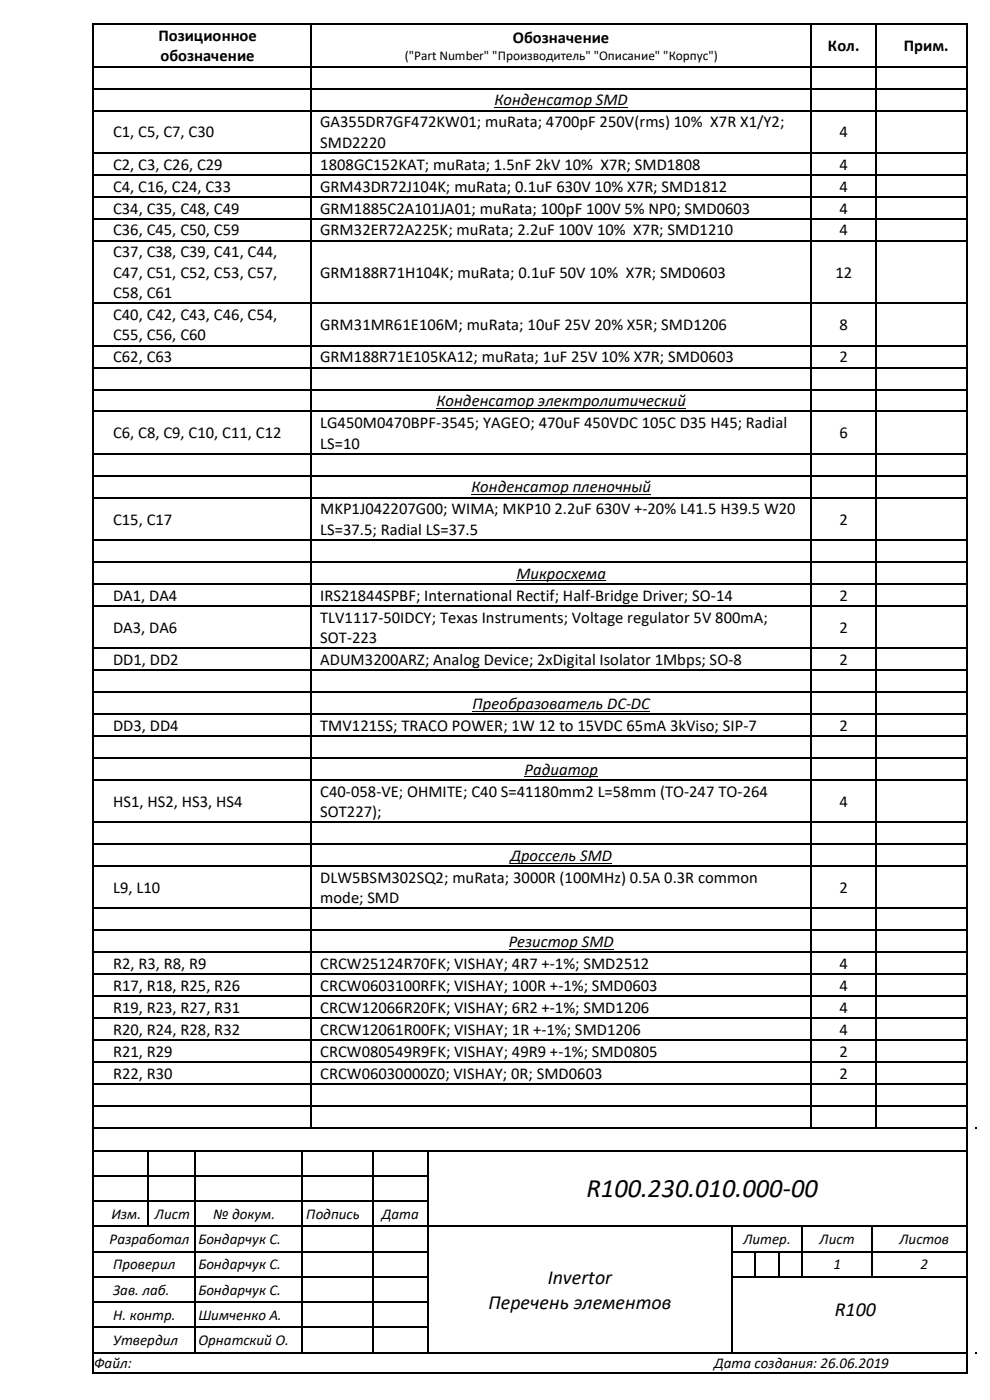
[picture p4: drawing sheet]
<svg xmlns="http://www.w3.org/2000/svg" width="210mm" height="297mm" viewBox="0 0 210 297" stroke-linecap="round" stroke-linejoin="round" font-family="sans-serif">
<defs><g id="words">
<text font-size="5.6" x="124.4" y="254">R100.230.010.000-00</text>
<g font-size="4.2">
<text x="116.2" y="272.5">Invertor</text>
<text x="103.6" y="277.6">Перечень элементов</text>
<text x="177.1" y="279.1">R100</text>
</g>
<g font-size="3.5">
<text x="33.6" y="8.7">Позиционное</text>
<text x="108.8" y="9.2">Обозначение</text>
<text x="175.6" y="10.9">Кол.</text>
<text x="191.7" y="10.9">Прим.</text>
<text x="34" y="13">обозначение</text>
<text x="104.9" y="22.4">Конденсатор SMD</text>
<text x="24" y="29.2">C1, C5, C7, C30</text>
<text x="67.9" y="27">GA355DR7GF472KW01; muRata; 4700pF 250V(rms) 10% X7R X1/Y2;</text>
<text x="178.1" y="29.2">4</text>
<text x="24" y="36">C2, C3, C26, C29</text>
<text x="67.9" y="31.3">SMD2220</text>
<text x="67.9" y="36">1808GC152KAT; muRata; 1.5nF 2kV 10% X7R; SMD1808</text>
<text x="178.1" y="36">4</text>
<text x="24" y="40.6">C4, C16, C24, C33</text>
<text x="67.9" y="40.6">GRM43DR72J104K; muRata; 0.1uF 630V 10% X7R; SMD1812</text>
<text x="178.1" y="40.6">4</text>
<text x="24" y="45.3">C34, C35, C48, C49</text>
<text x="67.9" y="45.3">GRM1885C2A101JA01; muRata; 100pF 100V 5% NP0; SMD0603</text>
<text x="178.1" y="45.3">4</text>
<text x="24" y="50">C36, C45, C50, C59</text>
<text x="67.9" y="50">GRM32ER72A225K; muRata; 2.2uF 100V 10% X7R; SMD1210</text>
<text x="178.1" y="50">4</text>
<text x="24" y="54.6">C37, C38, C39, C41, C44,</text>
<text x="24" y="58.9">C47, C51, C52, C53, C57,</text>
<text x="67.9" y="58.9">GRM188R71H104K; muRata; 0.1uF 50V 10% X7R; SMD0603</text>
<text x="177.2" y="58.9">12</text>
<text x="24" y="63.2">C58, C61</text>
<text x="24" y="67.9">C40, C42, C43, C46, C54,</text>
<text x="67.9" y="70.1">GRM31MR61E106M; muRata; 10uF 25V 20% X5R; SMD1206</text>
<text x="178.1" y="70.1">8</text>
<text x="24" y="72.2">C55, C56, C60</text>
<text x="24" y="76.9">C62, C63</text>
<text x="67.9" y="76.9">GRM188R71E105KA12; muRata; 1uF 25V 10% X7R; SMD0603</text>
<text x="178.1" y="76.9">2</text>
<text x="92.6" y="86.2">Конденсатор электролитический</text>
<text x="24" y="93">C6, C8, C9, C10, C11, C12</text>
<text x="67.9" y="90.8">LG450M0470BPF-3545; YAGEO; 470uF 450VDC 105C D35 H45; Radial</text>
<text x="67.9" y="95.2">LS=10</text>
<text x="178.1" y="93">6</text>
<text x="100" y="104.5">Конденсатор пленочный</text>
<text x="24" y="111.3">C15, C17</text>
<text x="67.9" y="109.1">MKP1J042207G00; WIMA; MKP10 2.2uF 630V +-20% L41.5 H39.5 W20</text>
<text x="67.9" y="113.4">LS=37.5; Radial LS=37.5</text>
<text x="178.1" y="111.3">2</text>
<text x="109.6" y="122.8">Микросхема</text>
<text x="24" y="127.4">DA1, DA4</text>
<text x="67.9" y="127.4">IRS21844SPBF; International Rectif; Half-Bridge Driver; SO-14</text>
<text x="178.1" y="127.4">2</text>
<text x="24" y="134.2">DA3, DA6</text>
<text x="67.9" y="132.1">TLV1117-50IDCY; Texas Instruments; Voltage regulator 5V 800mA;</text>
<text x="67.9" y="136.4">SOT-223</text>
<text x="178.1" y="134.2">2</text>
<text x="24" y="141">DD1, DD2</text>
<text x="67.9" y="141">ADUM3200ARZ; Analog Device; 2xDigital Isolator 1Mbps; SO-8</text>
<text x="178.1" y="141">2</text>
<text x="24" y="155">DD3, DD4</text>
<text x="67.9" y="155">TMV1215S; TRACO POWER; 1W 12 to 15VDC 65mA 3kViso; SIP-7</text>
<text x="100.2" y="150.4">Преобразователь DC-DC</text>
<text x="178.1" y="155">2</text>
<text x="111.3" y="164.3">Радиатор</text>
<text x="24" y="171.2">HS1, HS2, HS3, HS4</text>
<text x="67.9" y="169">C40-058-VE; OHMITE; C40 S=41180mm2 L=58mm (TO-247 TO-264</text>
<text x="67.9" y="173.3">SOT227);</text>
<text x="178.1" y="171.2">4</text>
<text x="108.3" y="182.6">Дроссель SMD</text>
<text x="24" y="189.4">L9, L10</text>
<text x="67.9" y="187.3">DLW5BSM302SQ2; muRata; 3000R (100MHz) 0.5A 0.3R common</text>
<text x="67.9" y="191.6">mode; SMD</text>
<text x="178.1" y="189.4">2</text>
<text x="107.9" y="200.9">Резистор SMD</text>
<text x="24" y="205.6">R2, R3, R8, R9</text>
<text x="67.9" y="205.6">CRCW25124R70FK; VISHAY; 4R7 +-1%; SMD2512</text>
<text x="178.1" y="205.6">4</text>
<text x="24" y="210.2">R17, R18, R25, R26</text>
<text x="24" y="214.9">R19, R23, R27, R31</text>
<text x="67.9" y="210.2">CRCW0603100RFK; VISHAY; 100R +-1%; SMD0603</text>
<text x="67.9" y="214.9">CRCW12066R20FK; VISHAY; 6R2 +-1%; SMD1206</text>
<text x="178.1" y="210.2">4</text>
<text x="178.1" y="214.9">4</text>
<text x="24" y="219.5">R20, R24, R28, R32</text>
<text x="67.9" y="219.5">CRCW12061R00FK; VISHAY; 1R +-1%; SMD1206</text>
<text x="178.1" y="219.5">4</text>
<text x="24" y="224.2">R21, R29</text>
<text x="67.9" y="224.2">CRCW080549R9FK; VISHAY; 49R9 +-1%; SMD0805</text>
<text x="178.1" y="224.2">2</text>
<text x="24" y="228.9">R22, R30</text>
<text x="67.9" y="228.9">CRCW06030000Z0; VISHAY; 0R; SMD0603</text>
<text x="178.1" y="228.9">2</text>
</g>
<g font-size="3.2">
<text x="23.2" y="263.9">Разработал</text>
<text x="23.6" y="258.6">Изм.</text>
<text x="32.9" y="258.6">Лист</text>
<text x="42.1" y="263.9">Бондарчук С.</text>
<text x="45.3" y="258.6">№ докум.</text>
<text x="65" y="258.6">Подпись</text>
<text x="81" y="258.6">Дата</text>
<text x="157.7" y="263.9">Литер.</text>
<text x="173.9" y="263.9">Лист</text>
<text x="190.8" y="263.9">Листов</text>
<text x="24" y="269.3">Проверил</text>
<text x="42.1" y="269.3">Бондарчук С.</text>
<text x="176.8" y="269.3">1</text>
<text x="195.3" y="269.3">2</text>
<text x="24" y="274.7">Зав. лаб.</text>
<text x="42.1" y="274.7">Бондарчук С.</text>
<text x="24" y="280">Н. контр.</text>
<text x="42.1" y="280">Шимченко А.</text>
<text x="24" y="285.4">Утвердил</text>
<text x="42.1" y="285.4">Орнатский О.</text>
<text x="20" y="290.2">Файл:</text>
<text x="151.5" y="290.2">Дата создания: 26.06.2019</text>
</g>
<text font-size="2.8" x="85.9" y="12.8">(&quot;Part Number&quot; &quot;Производитель&quot; &quot;Описание&quot; &quot;Корпус&quot;)</text>
</g></defs>
<g fill="#000">
<path d="M20 5h.3v.3h-.3zM20 14h.3v.3h-.3zM20 18.6h.3v.4h-.3zM65.9 5h.3v.3h-.3zM65.9 14h.3v.3h-.3zM65.9 18.6h.3v.4h-.3zM171.9 5h.4v.3h-.4zM171.9 14h.4v.3h-.4zM171.9 18.6h.4v.4h-.4zM185.8 5h.3v.3h-.3zM185.8 14h.3v.3h-.3zM185.8 18.6h.3v.4h-.3z"/>
<path d="M20 23.3h.3v.3h-.3zM20 32.3h.3v.3h-.3zM20 36.9h.3v.4h-.3zM65.9 23.3h.3v.3h-.3zM65.9 32.3h.3v.3h-.3zM65.9 36.9h.3v.4h-.3zM171.9 23.3h.4v.3h-.4zM171.9 32.3h.4v.3h-.4zM171.9 36.9h.4v.4h-.4zM185.8 23.3h.3v.3h-.3zM185.8 32.3h.3v.3h-.3zM185.8 36.9h.3v.4h-.3z"/>
<path d="M20 41.6h.3v.3h-.3zM20 46.2h.3v.4h-.3zM20 50.9h.3v.3h-.3zM65.9 41.6h.3v.3h-.3zM65.9 46.2h.3v.4h-.3zM65.9 50.9h.3v.3h-.3zM171.9 41.6h.4v.3h-.4zM171.9 46.2h.4v.4h-.4zM171.9 50.9h.4v.3h-.4zM185.8 41.6h.3v.3h-.3zM185.8 46.2h.3v.4h-.3zM185.8 50.9h.3v.3h-.3z"/>
<path d="M20 64.2h.3v.3h-.3zM20 73.2h.3v.3h-.3zM20 77.8h.3v.3h-.3zM65.9 64.2h.3v.3h-.3zM65.9 73.2h.3v.3h-.3zM65.9 77.8h.3v.3h-.3zM171.9 64.2h.4v.3h-.4zM171.9 73.2h.4v.3h-.4zM171.9 77.8h.4v.3h-.4zM185.8 64.2h.3v.3h-.3zM185.8 73.2h.3v.3h-.3zM185.8 77.8h.3v.3h-.3z"/>
<path d="M20 82.5h.3v.3h-.3zM20 87.1h.3v.4h-.3zM20 96.1h.3v.3h-.3zM65.9 82.5h.3v.3h-.3zM65.9 87.1h.3v.4h-.3zM65.9 96.1h.3v.3h-.3zM171.9 82.5h.4v.3h-.4zM171.9 87.1h.4v.4h-.4zM171.9 96.1h.4v.3h-.4zM185.8 82.5h.3v.3h-.3zM185.8 87.1h.3v.4h-.3zM185.8 96.1h.3v.3h-.3z"/>
<path d="M20 100.8h.3v.3h-.3zM20 105.4h.3v.3h-.3zM20 114.3h.3v.4h-.3zM20 119h.3v.3h-.3zM65.9 100.8h.3v.3h-.3zM65.9 105.4h.3v.3h-.3zM65.9 114.3h.3v.4h-.3zM65.9 119h.3v.3h-.3zM171.9 100.8h.4v.3h-.4zM171.9 105.4h.4v.3h-.4zM171.9 114.3h.4v.4h-.4zM171.9 119h.4v.3h-.4z"/>
<path d="M185.8 100.8h.3v.3h-.3zM185.8 105.4h.3v.3h-.3zM185.8 114.3h.3v.4h-.3zM185.8 119h.3v.3h-.3zM20 123.7h.3v.3h-.3zM20 128.4h.3v.3h-.3zM20 137.3h.3v.3h-.3zM65.9 123.7h.3v.3h-.3zM65.9 128.4h.3v.3h-.3zM65.9 137.3h.3v.3h-.3zM171.9 123.7h.4v.3h-.4zM171.9 128.4h.4v.3h-.4z"/>
<path d="M171.9 137.3h.4v.3h-.4zM185.8 123.7h.3v.3h-.3zM185.8 128.4h.3v.3h-.3zM185.8 137.3h.3v.3h-.3zM20 141.9h.3v.4h-.3zM20 146.6h.3v.3h-.3zM20 151.3h.3v.3h-.3zM20 156h.3v.3h-.3zM65.9 141.9h.3v.4h-.3zM65.9 146.6h.3v.3h-.3zM65.9 151.3h.3v.3h-.3zM65.9 156h.3v.3h-.3z"/>
<path d="M171.9 141.9h.4v.4h-.4zM171.9 146.6h.4v.3h-.4zM171.9 151.3h.4v.3h-.4zM171.9 156h.4v.3h-.4zM185.8 141.9h.3v.4h-.3zM185.8 146.6h.3v.3h-.3zM185.8 151.3h.3v.3h-.3zM185.8 156h.3v.3h-.3zM20 160.6h.3v.4h-.3zM20 165.3h.3v.3h-.3zM20 174.2h.3v.4h-.3zM20 178.9h.3v.3h-.3z"/>
<path d="M65.9 160.6h.3v.4h-.3zM65.9 165.3h.3v.3h-.3zM65.9 174.2h.3v.4h-.3zM65.9 178.9h.3v.3h-.3zM171.9 160.6h.4v.4h-.4zM171.9 165.3h.4v.3h-.4zM171.9 174.2h.4v.4h-.4zM171.9 178.9h.4v.3h-.4zM185.8 160.6h.3v.4h-.3zM185.8 165.3h.3v.3h-.3zM185.8 174.2h.3v.4h-.3zM185.8 178.9h.3v.3h-.3z"/>
<path d="M20 183.6h.3v.3h-.3zM20 192.5h.3v.3h-.3zM20 197.1h.3v.4h-.3zM65.9 183.6h.3v.3h-.3zM65.9 192.5h.3v.3h-.3zM65.9 197.1h.3v.4h-.3zM171.9 183.6h.4v.3h-.4zM171.9 192.5h.4v.3h-.4zM171.9 197.1h.4v.4h-.4zM185.8 183.6h.3v.3h-.3zM185.8 192.5h.3v.3h-.3zM185.8 197.1h.3v.4h-.3z"/>
<path d="M20 201.8h.3v.4h-.3zM20 206.5h.3v.3h-.3zM20 211.2h.3v.3h-.3zM20 215.8h.3v.4h-.3zM65.9 201.8h.3v.4h-.3zM65.9 206.5h.3v.3h-.3zM65.9 211.2h.3v.3h-.3zM65.9 215.8h.3v.4h-.3zM171.9 201.8h.4v.4h-.4zM171.9 206.5h.4v.3h-.4zM171.9 211.2h.4v.3h-.4zM171.9 215.8h.4v.4h-.4z"/>
<path d="M185.8 201.8h.3v.4h-.3zM185.8 206.5h.3v.3h-.3zM185.8 211.2h.3v.3h-.3zM185.8 215.8h.3v.4h-.3zM20 220.5h.3v.3h-.3zM20 225.1h.3v.4h-.3zM20 229.8h.3v.3h-.3zM20 234.4h.3v.4h-.3zM20 239.1h.3v.3h-.3zM65.9 220.5h.3v.3h-.3zM65.9 225.1h.3v.4h-.3zM65.9 229.8h.3v.3h-.3z"/>
<path d="M65.9 234.4h.3v.4h-.3zM65.9 239.1h.3v.3h-.3zM171.9 220.5h.4v.3h-.4zM171.9 225.1h.4v.4h-.4zM171.9 229.8h.4v.3h-.4zM171.9 234.4h.4v.4h-.4zM171.9 239.1h.4v.3h-.4zM185.8 220.5h.3v.3h-.3zM185.8 225.1h.3v.4h-.3zM185.8 229.8h.3v.3h-.3zM185.8 234.4h.3v.4h-.3zM185.8 239.1h.3v.3h-.3z"/>
<path d="M206.9 239.1h.4v.3h-.4zM20 243.9h.3v.4h-.3zM20 249.3h.3v.3h-.3zM20 254.6h.3v.4h-.3zM31.2 243.9h.4v.4h-.4zM31.2 249.3h.4v.3h-.4zM31.2 254.6h.4v.4h-.4zM41.2 243.9h.3v.4h-.3zM41.2 249.3h.3v.3h-.3zM41.2 254.6h.3v.4h-.3zM63.8 243.9h.3v.4h-.3zM63.8 249.3h.3v.3h-.3z"/>
<path d="M63.8 254.6h.3v.4h-.3zM79 243.9h.3v.4h-.3zM79 249.3h.3v.3h-.3zM79 254.6h.3v.4h-.3zM90.6 243.9h.3v.4h-.3zM90.6 249.3h.3v.3h-.3zM90.6 254.6h.3v.4h-.3zM20 260h.3v.3h-.3zM20 265.3h.3v.4h-.3zM20 270.7h.3v.4h-.3zM20 276.1h.3v.3h-.3zM31.2 260h.4v.3h-.4z"/>
<path d="M41.2 260h.3v.3h-.3zM41.2 265.3h.3v.4h-.3zM41.2 270.7h.3v.4h-.3zM41.2 276.1h.3v.3h-.3zM63.8 260h.3v.3h-.3zM63.8 265.3h.3v.4h-.3zM63.8 270.7h.3v.4h-.3zM63.8 276.1h.3v.3h-.3zM79 260h.3v.3h-.3zM79 265.3h.3v.4h-.3zM79 270.7h.3v.4h-.3zM79 276.1h.3v.3h-.3z"/>
<path d="M90.6 260h.3v.3h-.3zM90.6 265.3h.3v.4h-.3zM90.6 270.7h.3v.4h-.3zM90.6 276.1h.3v.3h-.3zM155.1 260h.3v.3h-.3zM155.1 265.3h.3v.4h-.3zM155.1 270.7h.3v.4h-.3zM155.1 276.1h.3v.3h-.3zM160 265.3h.4v.4h-.4zM160 270.7h.4v.4h-.4zM165 265.3h.4v.4h-.4zM165 270.7h.4v.4h-.4z"/>
<path d="M170 260h.3v.3h-.3zM170 265.3h.3v.4h-.3zM170 270.7h.3v.4h-.3zM184.8 260h.4v.3h-.4zM184.8 265.3h.4v.4h-.4zM184.8 270.7h.4v.4h-.4zM19.6 291h.4v.4h-.4zM20 281.4h.3v.4h-.3zM20 286.8h.3v.3h-.3zM41.2 281.4h.3v.4h-.3zM41.2 286.8h.3v.3h-.3zM63.8 281.4h.3v.4h-.3z"/>
<path d="M63.8 286.8h.3v.3h-.3zM79 281.4h.3v.4h-.3zM79 286.8h.3v.3h-.3zM90.6 281.4h.3v.4h-.3zM90.6 286.8h.3v.3h-.3zM155.1 281.4h.3v.4h-.3zM155.1 286.8h.3v.3h-.3zM205 291h.4v.4h-.4zM206.9 286.8h.4v.3h-.4z"/>
</g>
<g fill="none" stroke="#000" stroke-width=".34">
<path d="M19.8 5v286M20.3 5.2h45.6M20.3 14.1h45.6M20.3 18.8h45.6M66 5.3v8.7M66 14.3v4.3M66 19v4.3M66.2 5.2h105.7M66.2 14.1h105.7M66.2 18.8h105.7M172.1 5.3v8.7M172.1 14.3v4.3"/>
<path d="M172.1 19v4.3M172.3 5.2h13.5M172.3 14.1h13.5M172.3 18.8h13.5M185.9 5.3v8.7M185.9 14.3v4.3M185.9 19v4.3M186.1 5.2h18.9M186.1 14.1h18.9M186.1 18.8h18.9M205.2 5v286M20.3 23.5h45.6"/>
<path d="M20.3 32.4h45.6M20.3 37.1h45.6M66 23.6v8.7M66 32.6v4.3M66 37.3v4.3M66.2 23.5h105.7M66.2 32.4h105.7M66.2 37.1h105.7M172.1 23.6v8.7M172.1 32.6v4.3M172.1 37.3v4.3M172.3 23.5h13.5"/>
<path d="M172.3 32.4h13.5M172.3 37.1h13.5M185.9 23.6v8.7M185.9 32.6v4.3M185.9 37.3v4.3M186.1 23.5h18.9M186.1 32.4h18.9M186.1 37.1h18.9M20.3 41.7h45.6M20.3 46.4h45.6M20.3 51.1h45.6M66 41.9v4.3"/>
<path d="M66 46.6v4.3M66 51.2v13M66.2 41.7h105.7M66.2 46.4h105.7M66.2 51.1h105.7M172.1 41.9v4.3M172.1 46.6v4.3M172.1 51.2v13M172.3 41.7h13.5M172.3 46.4h13.5M172.3 51.1h13.5M185.9 41.9v4.3"/>
<path d="M185.9 46.6v4.3M185.9 51.2v13M186.1 41.7h18.9M186.1 46.4h18.9M186.1 51.1h18.9M20.3 64.3h45.6M20.3 73.3h45.6M20.3 78h45.6M66 64.5v8.7M66 73.5v4.3M66 78.1v4.4M66.2 64.3h105.7"/>
<path d="M66.2 73.3h105.7M66.2 78h105.7M172.1 64.5v8.7M172.1 73.5v4.3M172.1 78.1v4.4M172.3 64.3h13.5M172.3 73.3h13.5M172.3 78h13.5M185.9 64.5v8.7M185.9 73.5v4.3M185.9 78.1v4.4M186.1 64.3h18.9"/>
<path d="M186.1 73.3h18.9M186.1 78h18.9M20.3 82.6h45.6M20.3 87.3h45.6M20.3 96.3h45.6M66 82.8v4.3M66 87.5v8.6M66 96.4v4.4M66.2 82.6h105.7M66.2 87.3h105.7M66.2 96.3h105.7M172.1 82.8v4.3"/>
<path d="M172.1 87.5v8.6M172.1 96.4v4.4M172.3 82.6h13.5M172.3 87.3h13.5M172.3 96.3h13.5M185.9 82.8v4.3M185.9 87.5v8.6M185.9 96.4v4.4M186.1 82.6h18.9M186.1 87.3h18.9M186.1 96.3h18.9M20.3 100.9h45.6"/>
<path d="M20.3 105.6h45.6M20.3 114.5h45.6M20.3 119.2h45.6M66 101.1v4.3M66 105.7v8.6M66 114.7v4.3M66 119.3v4.4M66.2 100.9h105.7M66.2 105.6h105.7M66.2 114.5h105.7M66.2 119.2h105.7M172.1 101.1v4.3"/>
<path d="M172.1 105.7v8.6M172.1 114.7v4.3M172.1 119.3v4.4M172.3 100.9h13.5M172.3 105.6h13.5M172.3 114.5h13.5M172.3 119.2h13.5M185.9 101.1v4.3M185.9 105.7v8.6M185.9 114.7v4.3M185.9 119.3v4.4M186.1 100.9h18.9"/>
<path d="M186.1 105.6h18.9M186.1 114.5h18.9M186.1 119.2h18.9M20.3 123.9h45.6M20.3 128.5h45.6M20.3 137.5h45.6M66 124v4.4M66 128.7v8.6M66 137.6v4.3M66.2 123.9h105.7M66.2 128.5h105.7M66.2 137.5h105.7"/>
<path d="M172.1 124v4.4M172.1 128.7v8.6M172.1 137.6v4.3M172.3 123.9h13.5M172.3 128.5h13.5M172.3 137.5h13.5M185.9 124v4.4M185.9 128.7v8.6M185.9 137.6v4.3M186.1 123.9h18.9M186.1 128.5h18.9M186.1 137.5h18.9"/>
<path d="M20.3 142.1h45.6M20.3 146.8h45.6M20.3 151.5h45.6M20.3 156.1h45.6M66 142.3v4.3M66 146.9v4.4M66 151.6v4.4M66 156.3v4.3M66.2 142.1h105.7M66.2 146.8h105.7M66.2 151.5h105.7M66.2 156.1h105.7"/>
<path d="M172.1 142.3v4.3M172.1 146.9v4.4M172.1 151.6v4.4M172.1 156.3v4.3M172.3 142.1h13.5M172.3 146.8h13.5M172.3 151.5h13.5M172.3 156.1h13.5M185.9 142.3v4.3M185.9 146.9v4.4M185.9 151.6v4.4M185.9 156.3v4.3"/>
<path d="M186.1 142.1h18.9M186.1 146.8h18.9M186.1 151.5h18.9M186.1 156.1h18.9M20.3 160.8h45.6M20.3 165.4h45.6M20.3 174.4h45.6M20.3 179.1h45.6M66 161v4.3M66 165.6v8.6M66 174.6v4.3M66 179.2v4.4"/>
<path d="M66.2 160.8h105.7M66.2 165.4h105.7M66.2 174.4h105.7M66.2 179.1h105.7M172.1 161v4.3M172.1 165.6v8.6M172.1 174.6v4.3M172.1 179.2v4.4M172.3 160.8h13.5M172.3 165.4h13.5M172.3 174.4h13.5M172.3 179.1h13.5"/>
<path d="M185.9 161v4.3M185.9 165.6v8.6M185.9 174.6v4.3M185.9 179.2v4.4M186.1 160.8h18.9M186.1 165.4h18.9M186.1 174.4h18.9M186.1 179.1h18.9M20.3 183.7h45.6M20.3 192.7h45.6M20.3 197.3h45.6M66 183.9v8.6"/>
<path d="M66 192.8v4.3M66 197.5v4.3M66.2 183.7h105.7M66.2 192.7h105.7M66.2 197.3h105.7M172.1 183.9v8.6M172.1 192.8v4.3M172.1 197.5v4.3M172.3 183.7h13.5M172.3 192.7h13.5M172.3 197.3h13.5M185.9 183.9v8.6"/>
<path d="M185.9 192.8v4.3M185.9 197.5v4.3M186.1 183.7h18.9M186.1 192.7h18.9M186.1 197.3h18.9M20.3 202h45.6M20.3 206.7h45.6M20.3 211.3h45.6M20.3 216h45.6M66 202.2v4.3M66 206.8v4.4M66 211.5v4.3"/>
<path d="M66 216.2v4.3M66.2 202h105.7M66.2 206.7h105.7M66.2 211.3h105.7M66.2 216h105.7M172.1 202.2v4.3M172.1 206.8v4.4M172.1 211.5v4.3M172.1 216.2v4.3M172.3 202h13.5M172.3 206.7h13.5M172.3 211.3h13.5"/>
<path d="M172.3 216h13.5M185.9 202.2v4.3M185.9 206.8v4.4M185.9 211.5v4.3M185.9 216.2v4.3M186.1 202h18.9M186.1 206.7h18.9M186.1 211.3h18.9M186.1 216h18.9M20.3 220.6h45.6M20.3 225.3h45.6M20.3 230h45.6"/>
<path d="M20.3 234.6h45.6M20.3 239.3h45.6M66 220.8v4.3M66 225.5v4.3M66 230.1v4.3M66 234.8v4.3M66.2 220.6h105.7M66.2 225.3h105.7M66.2 230h105.7M66.2 234.6h105.7M66.2 239.3h105.7M172.1 220.8v4.3"/>
<path d="M172.1 225.5v4.3M172.1 230.1v4.3M172.1 234.8v4.3M172.3 220.6h13.5M172.3 225.3h13.5M172.3 230h13.5M172.3 234.6h13.5M172.3 239.3h13.5M185.9 220.8v4.3M185.9 225.5v4.3M185.9 230.1v4.3M185.9 234.8v4.3"/>
<path d="M186.1 220.6h18.9M186.1 225.3h18.9M186.1 230h18.9M186.1 234.6h18.9M186.1 239.3h18.9M20.3 244.1h10.9M20.3 249.4h10.9M20.3 254.8h10.9M31.4 244.3v5M31.4 249.6v5M31.4 255v5M31.6 244.1h9.6"/>
<path d="M31.6 249.4h9.6M31.6 254.8h9.6M41.4 244.3v5M41.4 249.6v5M41.4 255v5M41.5 244.1h22.3M41.5 249.4h22.3M41.5 254.8h22.3M64 244.3v5M64 249.6v5M64 255v5M64.1 244.1h14.9"/>
<path d="M64.1 249.4h14.9M64.1 254.8h14.9M79.1 244.3v5M79.1 249.6v5M79.1 255v5M79.3 244.1h11.3M79.3 249.4h11.3M79.3 254.8h11.3M90.8 244.3v5M90.8 249.6v5M90.8 255v5M90.9 244.1h114.1"/>
<path d="M20.3 260.2h10.9M20.3 265.5h20.9M20.3 270.9h20.9M20.3 276.3h20.9M31.6 260.2h9.6M41.4 260.3v5M41.4 265.7v5M41.4 271.1v5M41.4 276.4v5M41.5 260.2h22.3M41.5 265.5h22.3M41.5 270.9h22.3"/>
<path d="M41.5 276.3h22.3M64 260.3v5M64 265.7v5M64 271.1v5M64 276.4v5M64.1 260.2h14.9M64.1 265.5h14.9M64.1 270.9h14.9M64.1 276.3h14.9M79.1 260.3v5M79.1 265.7v5M79.1 271.1v5"/>
<path d="M79.1 276.4v5M79.3 260.2h11.3M79.3 265.5h11.3M79.3 270.9h11.3M79.3 276.3h11.3M90.8 260.3v5M90.8 265.7v5M90.8 271.1v5M90.8 276.4v5M90.9 260.2h64.2M155.2 260.3v5M155.2 265.7v5"/>
<path d="M155.2 271.1v5M155.2 276.4v5M155.4 260.2h14.6M155.4 265.5h4.6M155.4 270.9h4.6M160.2 265.7v5M160.4 265.5h4.6M160.4 270.9h4.6M165.2 265.7v5M165.4 265.5h4.6M165.4 270.9h4.6M170.2 260.3v5"/>
<path d="M170.2 265.7v5M170.3 260.2h14.5M170.3 265.5h14.5M170.3 270.9h14.5M185 260.3v5M185 265.7v5M185.2 260.2h19.8M185.2 265.5h19.8M185.2 270.9h19.8M20 291.2h185M20.3 281.6h20.9M20.3 287h20.9"/>
<path d="M41.4 281.8v5M41.5 281.6h22.3M41.5 287h22.3M64 281.8v5M64.1 281.6h14.9M64.1 287h14.9M79.1 281.8v5M79.3 281.6h11.3M79.3 287h11.3M90.8 281.8v5M90.9 287h64.2M155.2 281.8v5"/>
<path d="M155.4 287h49.6"/>
</g>
<path d="M104.9 22.8h28.3M92.6 86.7h52.9M100 105h38.1M109.6 123.3h18.9M100.2 150.9h37.7M111.3 164.8h15.5M108.3 183.1h21.5M107.9 201.4h22.3" fill="none" stroke="#000" stroke-width=".21"/>
<use href="#words"/>
</svg>
